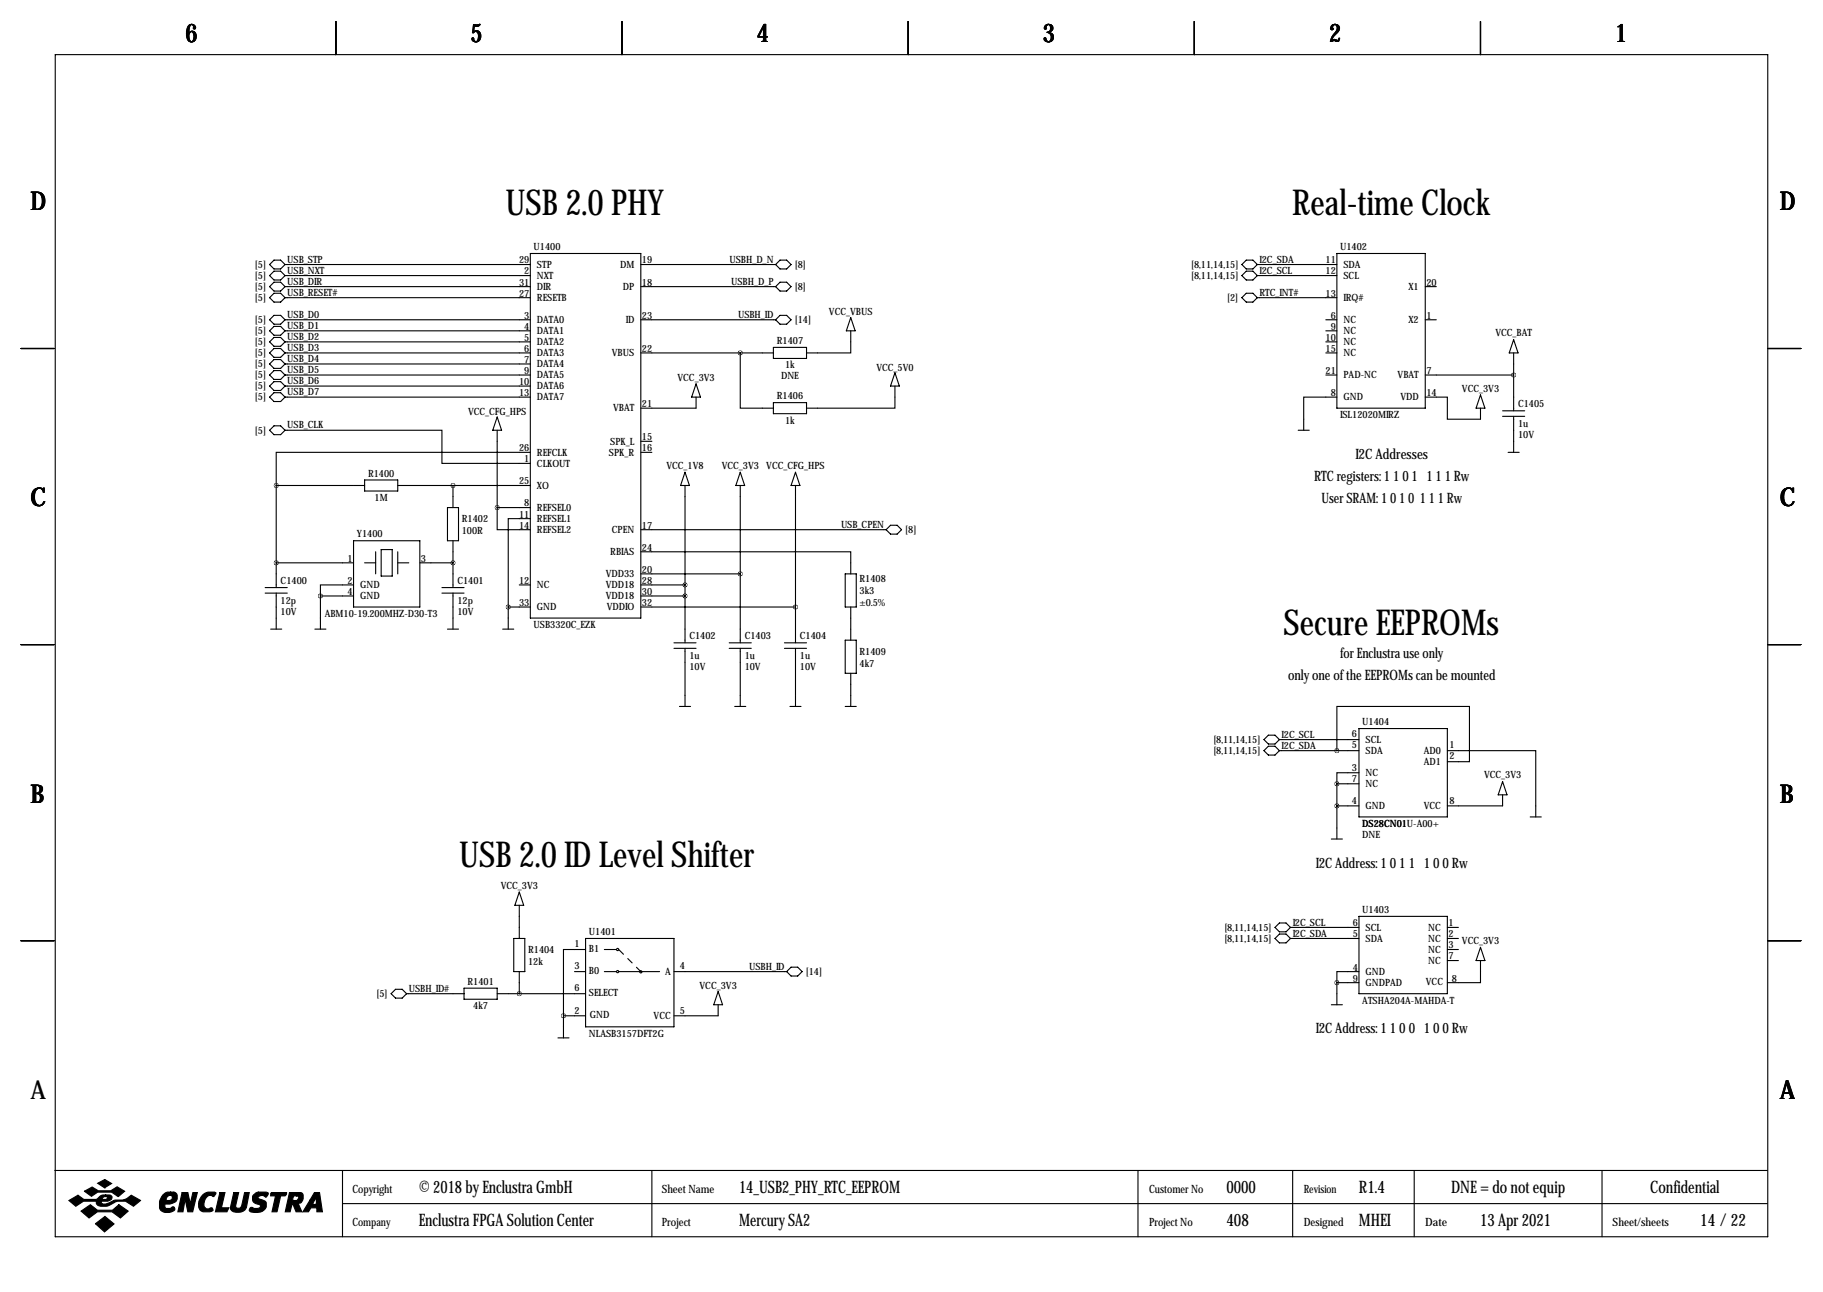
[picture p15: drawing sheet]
<svg xmlns="http://www.w3.org/2000/svg" width="419mm" height="297mm" viewBox="0 0 419 297" stroke-linecap="round" stroke-linejoin="round" font-family="sans-serif">
<defs><g id="words">
<g font-size="8.2">
<text x="116.2" y="49.4">USB 2.0 PHY</text>
<text x="297.1" y="49.4">Real-time Clock</text>
<text x="295" y="145.9">Secure EEPROMs</text>
<text x="105.6" y="199.2">USB 2.0 ID Level Shifter</text>
</g>
<g font-size="5.9">
<text x="42.7" y="9.8">6</text>
<text x="108.2" y="9.8">5</text>
<text x="174" y="9.8">4</text>
<text x="239.8" y="9.8">3</text>
<text x="305.6" y="9.8">2</text>
<text x="371.3" y="9.8">1</text>
<text x="7" y="48.4">D</text>
<text x="409.2" y="48.4">D</text>
<text x="7" y="116.4">C</text>
<text x="409.2" y="116.4">C</text>
<text x="7" y="184.5">B</text>
<text x="409.2" y="184.5">B</text>
<text x="7" y="252.6">A</text>
<text x="409.2" y="252.6">A</text>
</g>
<g font-size="4">
<text x="96.3" y="274.2">© 2018 by Enclustra GmbH</text>
<text x="169.9" y="274.2">14_USB2_PHY_RTC_EEPROM</text>
<text x="281.9" y="274.2">0000</text>
<text x="312.4" y="274.2">R1.4</text>
<text x="333.6" y="274.2">DNE = do not equip</text>
<text x="379.4" y="274.2">Confidential</text>
<text x="96.3" y="281.8">Enclustra FPGA Solution Center</text>
<text x="169.9" y="281.8">Mercury SA2</text>
<text x="281.9" y="281.8">408</text>
<text x="312.4" y="281.8">MHEI</text>
<text x="340.3" y="281.8">13 Apr 2021</text>
<text x="390.9" y="281.8">14/22</text>
</g>
<g font-size="3.3">
<text x="311.6" y="105.5">I2C Addresses</text>
<text x="302.1" y="110.6">RTC registers: 1 1 0 1 1 1 1 Rw</text>
<text x="303.8" y="115.7">User SRAM: 1 0 1 0 1 1 1 Rw</text>
<text x="308.1" y="151.2">for Enclustra use only</text>
<text x="296.1" y="156.3">only one of the EEPROMs can be mounted</text>
<text x="302.5" y="199.5">I2C Address: 1 0 1 1 1 0 0 Rw</text>
<text x="302.5" y="237.6">I2C Address: 1 1 0 0 1 0 0 Rw</text>
</g>
<g font-size="2.6">
<text x="81" y="274.2">Copyright</text>
<text x="152.1" y="274.2">Sheet Name</text>
<text x="264.2" y="274.2">Customer No</text>
<text x="299.7" y="274.2">Revision</text>
<text x="81" y="281.8">Company</text>
<text x="152.1" y="281.8">Project</text>
<text x="264.2" y="281.8">Project No</text>
<text x="299.7" y="281.8">Designed</text>
<text x="327.7" y="281.8">Date</text>
<text x="370.7" y="281.8">Sheet/sheets</text>
</g>
<g font-size="2.3">
<text x="122.7" y="57.5">U1400</text>
<text x="308.1" y="57.5">U1402</text>
<text x="58.6" y="61.6">[5]</text>
<text x="58.6" y="64.1">[5]</text>
<text x="66" y="60.4">USB_STP</text>
<text x="66" y="63">USB_NXT</text>
<text x="66" y="65.5">USB_DIR</text>
<text x="119.3" y="60.6">29</text>
<text x="119.3" y="65.6">31</text>
<text x="120.5" y="63.1">2</text>
<text x="123.4" y="64.1">NXT</text>
<text x="123.4" y="61.6">STP</text>
<text x="142.5" y="61.6">DM</text>
<text x="147.6" y="65.6">18</text>
<text x="147.6" y="60.6">19</text>
<text x="167.7" y="60.4">USBH_D_N</text>
<text x="168.1" y="65.5">USBH_D_P</text>
<text x="182.7" y="61.6">[8]</text>
<text x="273.9" y="64.1">[8,11,14,15]</text>
<text x="273.9" y="61.6">[8,11,14,15]</text>
<text x="289.6" y="63">I2C_SCL</text>
<text x="289.6" y="60.4">I2C_SDA</text>
<text x="304.7" y="60.6">11</text>
<text x="304.7" y="63.1">12</text>
<text x="308.9" y="61.6">SDA</text>
<text x="308.9" y="64.1">SCL</text>
<text x="327.9" y="65.6">20</text>
<text x="58.6" y="66.7">[5]</text>
<text x="58.6" y="69.2">[5]</text>
<text x="66" y="68">USB_RESET#</text>
<text x="119.3" y="68.2">27</text>
<text x="123.4" y="69.2">RESETB</text>
<text x="123.4" y="66.7">DIR</text>
<text x="143.2" y="66.7">DP</text>
<text x="182.7" y="66.7">[8]</text>
<text x="282.1" y="69.2">[2]</text>
<text x="289.6" y="68">RTC_INT#</text>
<text x="304.7" y="68.2">13</text>
<text x="308.9" y="69.2">IRQ#</text>
<text x="323.8" y="66.7">X1</text>
<text x="58.6" y="74.3">[5]</text>
<text x="58.6" y="76.8">[5]</text>
<text x="66" y="73.1">USB_D0</text>
<text x="66" y="75.7">USB_D1</text>
<text x="120.5" y="73.3">3</text>
<text x="120.5" y="75.8">4</text>
<text x="123.4" y="74.3">DATA0</text>
<text x="123.4" y="76.8">DATA1</text>
<text x="143.9" y="74.3">ID</text>
<text x="147.6" y="73.3">23</text>
<text x="169.7" y="73.1">USBH_ID</text>
<text x="182.7" y="74.3">[14]</text>
<text x="190.6" y="72.5">VCC_VBUS</text>
<text x="305.9" y="73.3">6</text>
<text x="305.9" y="75.8">9</text>
<text x="308.9" y="74.3">NC</text>
<text x="308.9" y="76.8">NC</text>
<text x="323.8" y="74.3">X2</text>
<text x="327.9" y="73.3">1</text>
<text x="343.8" y="77.3">VCC_BAT</text>
<text x="58.6" y="79.4">[5]</text>
<text x="58.6" y="81.9">[5]</text>
<text x="66" y="78.2">USB_D2</text>
<text x="66" y="80.7">USB_D3</text>
<text x="66" y="83.3">USB_D4</text>
<text x="120.5" y="78.3">5</text>
<text x="120.5" y="80.9">6</text>
<text x="120.5" y="83.4">7</text>
<text x="123.4" y="79.4">DATA2</text>
<text x="123.4" y="81.9">DATA3</text>
<text x="140.7" y="81.9">VBUS</text>
<text x="147.6" y="80.9">22</text>
<text x="178.6" y="79.1">R1407</text>
<text x="304.7" y="78.3">10</text>
<text x="304.7" y="80.9">15</text>
<text x="308.9" y="79.4">NC</text>
<text x="308.9" y="81.9">NC</text>
<text x="58.6" y="84.4">[5]</text>
<text x="58.6" y="87">[5]</text>
<text x="58.6" y="89.5">[5]</text>
<text x="66" y="85.8">USB_D5</text>
<text x="66" y="88.4">USB_D6</text>
<text x="119.3" y="88.5">10</text>
<text x="120.5" y="86">9</text>
<text x="123.4" y="84.4">DATA4</text>
<text x="123.4" y="87">DATA5</text>
<text x="123.4" y="89.5">DATA6</text>
<text x="155.8" y="87.5">VCC_3V3</text>
<text x="179.6" y="87.2">DNE</text>
<text x="180.5" y="84.7">1k</text>
<text x="201.5" y="85.2">VCC_5V0</text>
<text x="304.7" y="86">21</text>
<text x="308.9" y="87">PAD-NC</text>
<text x="321.3" y="87">VBAT</text>
<text x="327.9" y="86">7</text>
<text x="58.6" y="92.1">[5]</text>
<text x="66" y="90.9">USB_D7</text>
<text x="107.6" y="95.4">VCC_CFG_HPS</text>
<text x="119.3" y="91">13</text>
<text x="123.4" y="92.1">DATA7</text>
<text x="141" y="94.6">VBAT</text>
<text x="147.6" y="93.6">21</text>
<text x="178.6" y="91.8">R1406</text>
<text x="305.9" y="91">8</text>
<text x="308.9" y="92.1">GND</text>
<text x="322" y="92.1">VDD</text>
<text x="327.9" y="91">14</text>
<text x="336.1" y="90">VCC_3V3</text>
<text x="349" y="93.6">C1405</text>
<text x="58.6" y="99.7">[5]</text>
<text x="66" y="98.5">USB_CLK</text>
<text x="147.6" y="101.2">15</text>
<text x="180.5" y="97.4">1k</text>
<text x="308.1" y="96.1">ISL12020MIRZ</text>
<text x="349" y="98.2">1u</text>
<text x="349" y="100.7">10V</text>
<text x="119.3" y="103.7">26</text>
<text x="120.5" y="106.3">1</text>
<text x="123.4" y="107.3">CLKOUT</text>
<text x="123.4" y="104.8">REFCLK</text>
<text x="140" y="104.8">SPK_R</text>
<text x="140.3" y="102.2">SPK_L</text>
<text x="147.6" y="103.7">16</text>
<text x="153.2" y="107.8">VCC_1V8</text>
<text x="165.9" y="107.8">VCC_3V3 VCC_CFG_HPS</text>
<text x="84.6" y="109.6">R1400</text>
<text x="119.3" y="111.4">25</text>
<text x="123.4" y="112.4">XO</text>
<text x="86.1" y="115.2">1M</text>
<text x="119.3" y="119">11</text>
<text x="120.5" y="116.4">8</text>
<text x="123.4" y="117.5">REFSEL0</text>
<text x="82" y="123.6">Y1400</text>
<text x="106.2" y="120">R1402</text>
<text x="106.2" y="122.8">100R</text>
<text x="119.3" y="121.5">14</text>
<text x="123.4" y="120">REFSEL1</text>
<text x="123.4" y="122.5">REFSEL2</text>
<text x="140.7" y="122.5">CPEN</text>
<text x="147.6" y="121.5">17</text>
<text x="193.3" y="121.4">USB_CPEN</text>
<text x="208.1" y="122.5">[8]</text>
<text x="79.9" y="129.1">1</text>
<text x="96.8" y="129.1">3</text>
<text x="140.3" y="127.6">RBIAS</text>
<text x="147.6" y="131.7">20</text>
<text x="147.6" y="126.6">24</text>
<text x="64.5" y="134.2">C1400</text>
<text x="79.9" y="134.2">2</text>
<text x="79.9" y="136.8">4</text>
<text x="82.8" y="135.2">GND</text>
<text x="82.8" y="137.8">GND</text>
<text x="105.2" y="134.2">C1401</text>
<text x="119.3" y="134.2">12</text>
<text x="123.4" y="135.2">NC</text>
<text x="139.2" y="132.7">VDD33</text>
<text x="139.2" y="135.2">VDD18</text>
<text x="139.2" y="137.8">VDD18</text>
<text x="147.6" y="134.2">28</text>
<text x="147.6" y="136.8">30</text>
<text x="197.6" y="133.7">R1408</text>
<text x="197.6" y="136.5">3k3</text>
<text x="64.5" y="138.8">12p</text>
<text x="64.5" y="141.3">10V</text>
<text x="74.7" y="141.9">ABM10-19.200MHZ-D30-T3</text>
<text x="105.2" y="138.8">12p</text>
<text x="105.2" y="141.3">10V</text>
<text x="119.3" y="139.3">33</text>
<text x="123.4" y="140.3">GND</text>
<text x="139.5" y="140.3">VDDIO</text>
<text x="147.6" y="139.3">32</text>
<text x="197.6" y="139.3">±0.5%</text>
<text x="122.7" y="144.4">USB3320C_EZK</text>
<text x="158.5" y="146.9">C1402</text>
<text x="171.2" y="146.9">C1403</text>
<text x="183.9" y="146.9">C1404</text>
<text x="158.5" y="151.5">1u</text>
<text x="158.5" y="154">10V</text>
<text x="171.2" y="151.5">1u</text>
<text x="171.2" y="154">10V</text>
<text x="183.9" y="151.5">1u</text>
<text x="183.9" y="154">10V</text>
<text x="197.6" y="150.5">R1409</text>
<text x="197.6" y="153.3">4k7</text>
<text x="313.2" y="166.7">U1404</text>
<text x="278.9" y="170.8">[8,11,14,15]</text>
<text x="278.9" y="173.3">[8,11,14,15]</text>
<text x="294.6" y="169.6">I2C_SCL</text>
<text x="294.6" y="172.2">I2C_SDA</text>
<text x="310.7" y="169.5">6</text>
<text x="310.7" y="172.1">5</text>
<text x="313.9" y="170.8">SCL</text>
<text x="313.9" y="173.3">SDA</text>
<text x="327.3" y="173.3">AD0</text>
<text x="333.2" y="172.1">1</text>
<text x="310.7" y="177.2">3</text>
<text x="310.7" y="179.7">7</text>
<text x="313.9" y="178.4">NC</text>
<text x="327.3" y="175.9">AD1</text>
<text x="333.2" y="174.6">2</text>
<text x="341.2" y="178.9">VCC_3V3</text>
<text x="310.7" y="184.8">4</text>
<text x="313.9" y="181">NC</text>
<text x="333.2" y="184.8">8</text>
<text x="313.2" y="190.1">DS28CN01</text>
<text x="313.2" y="190.1">DS28CN01U-A00+</text>
<text x="313.9" y="186">GND</text>
<text x="327.3" y="186">VCC</text>
<text x="313.2" y="192.7">DNE</text>
<text x="115.1" y="204.3">VCC_3V3</text>
<text x="313.2" y="209.9">U1403</text>
<text x="135.4" y="215">U1401</text>
<text x="281.5" y="214">[8,11,14,15]</text>
<text x="297.2" y="212.8">I2C_SCL</text>
<text x="297.2" y="215.4">I2C_SDA</text>
<text x="311" y="213">6</text>
<text x="311" y="215.5">5</text>
<text x="313.9" y="214">SCL</text>
<text x="328.3" y="214">NC</text>
<text x="333" y="213">1</text>
<text x="333" y="215.5">2</text>
<text x="121.4" y="219.1">R1404</text>
<text x="121.4" y="221.9">12k</text>
<text x="132.1" y="217.8">1</text>
<text x="135.4" y="218.8">B1</text>
<text x="281.5" y="216.5">[8,11,14,15]</text>
<text x="313.9" y="216.5">SDA</text>
<text x="328.3" y="216.5">NC</text>
<text x="328.3" y="219.1">NC</text>
<text x="328.3" y="221.6">NC</text>
<text x="333" y="218">3</text>
<text x="333" y="220.6">7</text>
<text x="336.1" y="217">VCC_3V3</text>
<text x="107.5" y="226.4">R1401</text>
<text x="132.1" y="222.9">3</text>
<text x="132.1" y="228">6</text>
<text x="135.4" y="223.9">B0</text>
<text x="152.9" y="224.1">A</text>
<text x="156.3" y="222.9">4</text>
<text x="160.8" y="227.4">VCC_3V3</text>
<text x="172.2" y="223">USBH_ID</text>
<text x="185.3" y="224.1">[14]</text>
<text x="311" y="223.1">4</text>
<text x="311" y="225.7">9</text>
<text x="313.9" y="224.1">GND</text>
<text x="313.9" y="226.7">GNDPAD</text>
<text x="327.8" y="226.4">VCC</text>
<text x="333.8" y="225.7">8</text>
<text x="86.6" y="229.2">[5]</text>
<text x="94" y="228.1">USBH_ID#</text>
<text x="108.8" y="232">4k7</text>
<text x="132.1" y="233">2</text>
<text x="135.4" y="229">SELECT</text>
<text x="156.3" y="233">5</text>
<text x="313.2" y="230.8">ATSHA204A-MAHDA-T</text>
<text x="135.4" y="238.4">NLASB3157DFT2G</text>
<text x="135.6" y="234.1">GND</text>
<text x="150.3" y="234.3">VCC</text>
</g>
</g></defs>
<g fill="none" stroke="#000" stroke-width=".25">
<path d="M12.7 12.6h393.7v271.7h-393.7zM77.2 4.9v7.7M143 4.9v7.7M208.8 4.9v7.7M274.6 4.9v7.7M340.4 4.9v7.7M121.9 58.3h25.4v83.8h-25.4zM286.5 59.8h1.5l1.1 1-1.1 1h-1.5l-1-1zM307.3 58.3h20.4v35.5h-20.4zM62 60.8l1-1h1.5l1 1-1 1h-1.5zM62 63.4l1-1.1h1.5l1 1.1-1 1h-1.5zM62 65.9l1-1h1.5l1 1-1 1h-1.5z"/>
<path d="M62 73.5l1-1h1.5l1 1-1 1h-1.5zM62 76.1l1-1.1h1.5l1 1.1-1 1h-1.5zM62 78.6l1-1h1.5l1 1-1 1h-1.5zM63 67.4h1.5l1 1-1 1.1h-1.5l-1-1.1zM65.5 63.4h56.4M65.5 73.5h56.4M65.5 76.1h56.4M65.5 78.6h56.4M65.5 65.9h56.4M65.5 60.8h56.4M65.5 68.4h56.4M147.3 73.5h31"/>
<path d="M147.3 65.9h31M147.3 60.8h31M177.8 79.9h7.6v2.5h-7.6zM178.3 60.8l1-1h1.5l1.1 1-1.1 1h-1.5zM178.3 65.9l1-1h1.5l1.1 1-1.1 1h-1.5zM178.3 73.5l1-1h1.5l1.1 1-1.1 1h-1.5zM195.6 76.1v5h-10.2M195.6 73l1 3.1h-2zM286.5 62.3h1.5l1.1 1.1-1.1 1h-1.5l-1-1zM286.5 67.4h1.5l1.1 1-1.1 1.1h-1.5l-1-1.1zM289.1 63.4h18.2M289.1 60.8h18.2"/>
<path d="M289.1 68.4h18.2M304.8 73.5h2.5M304.8 76.1h2.5M304.8 78.6h2.5M327.7 73.5h2.5M327.7 65.9h2.5M348 78.1l1 3h-2zM4.8 80.1h7.6M62 81.1l1-1h1.5l1 1-1 1.1h-1.5zM62 98.9l1-1h1.5l1 1-1 1h-1.5zM62 83.7l1-1h1.5l1 1-1 1h-1.5zM62 86.2l1-1h1.5l1 1-1 1h-1.5z"/>
<path d="M62 88.8l1-1.1h1.5l1 1.1-1 1h-1.5zM62 91.3l1-1h1.5l1 1-1 1h-1.5zM65.5 98.9h36.1v7.6h20.3M65.5 81.1h56.4M65.5 83.7h56.4M65.5 86.2h56.4M65.5 88.8h56.4M65.5 91.3h56.4M114.3 98.9v17.8M114.3 95.9l1 3h-2zM147.3 81.1h30.5M160 91.3v2.5h-12.7"/>
<path d="M160 88.3l1 3h-2zM170.2 81.1v12.7h7.6M177.8 92.6h7.6v2.5h-7.6zM205.7 88.8v5h-20.3M205.7 85.7l1.1 3.1h-2.1zM298.4 98.9h2.6M304.8 81.1h2.5M304.8 86.2h2.5M307.3 91.3h-7.6v7.6M327.7 91.3h5v5.1h7.7v-2.6M327.7 86.2h20.3M340.4 90.8l1 3h-2.1z"/>
<path d="M345.4 94.4h5.1M345.4 95.7h5.1M348 81.1v13.3M348 95.7v8.3M406.4 80.1h7.6M63.5 111.6h20.3M63.5 111.6v23.5M83.8 110.3h7.6v2.6h-7.6zM91.4 111.6h30.5M102.9 116.7h2.5v7.6h-2.5zM104.1 111.6v5.1M114.3 116.7v5.1h7.6"/>
<path d="M114.3 116.7h7.6M121.9 119.2h-5.1v20.4M121.9 104h-58.4v7.6M147.3 101.5h2.6M147.3 104h2.6M157.5 108.6l1 3h-2zM157.5 111.6v36.2M170.2 108.6l1 3h-2zM170.2 111.6v36.2M182.9 108.6l1 3h-2zM182.9 111.6v36.2M346.7 104h2.5"/>
<path d="M61 135.1h5M61 136.4h5M63.5 129.4h17.8M63.5 136.4v8.2M73.7 137h7.6M73.7 137v7.6M81.3 134.5h-7.6v2.5M81.3 124.3h15.2v15.3h-15.2zM83.8 129.4h2.6M86.4 126.9v5M87.6 126.4h2.6v6h-2.6zM91.4 126.9v5"/>
<path d="M91.4 129.4h2.6M96.5 129.4h7.6M101.6 135.1h5.1M101.6 136.4h5.1M104.1 124.3v10.8M104.1 136.4v8.2M116.8 139.6h5.1M116.8 139.6v5M119.4 134.5h2.5M147.3 126.9h48.3v5M147.3 139.6h35.6M147.3 134.5h10.2"/>
<path d="M147.3 137h10.2M147.3 121.8h56.4M147.3 131.9h22.9M194.3 131.9h2.5v7.7h-2.5zM195.6 139.6v7.6M204.7 120.8h1.5l1.1 1-1.1 1h-1.5l-1-1zM4.8 148.2h7.6M62.2 144.6h2.6M72.4 144.6h2.5M102.9 144.6h2.5M115.6 144.6h2.5M154.9 147.8h5.1"/>
<path d="M154.9 149.1h5.1M157.5 149.1v13.3M167.6 147.8h5.1M167.6 149.1h5.1M170.2 149.1v13.3M180.3 147.8h5.1M180.3 149.1h5.1M182.9 149.1v13.3M194.3 147.2h2.5v7.6h-2.5zM195.6 154.8v7.6M406.4 148.2h7.6M156.2 162.4h2.5"/>
<path d="M168.9 162.4h2.5M181.6 162.4h2.5M194.3 162.4h2.5M290.6 170l1-1h1.5l1 1-1 1.1h-1.5zM290.6 172.6l1-1h1.5l1 1-1 1h-1.5zM294.1 170h18.3M294.1 172.6h18.3M307.3 172.6v-10.2h30.5v12.7h-5.1M312.4 177.7h-5.1v2.5M312.4 167.5h20.3v20.3h-20.3zM332.7 172.6h20.4v15.2M345.4 179.7l1.1 3h-2.1z"/>
<path d="M306.1 192.9h2.5M307.3 180.2v12.7M307.3 180.2h5.1M307.3 185.3h5.1M345.4 182.7v2.6h-12.7M351.8 187.8h2.5M4.8 216.3h7.6M118.1 215.8h2.5v7.6h-2.5zM119.4 208.1v7.7M119.4 205.1l1 3h-2zM134.6 218.3h-5.1v15.2M134.6 215.8h20.3v20.3h-20.3z"/>
<path d="M138.9 218.3h2.8M293.1 213.2l1-1h1.6l1 1-1 1h-1.6zM293.1 215.8l1-1.1h1.6l1 1.1-1 1h-1.6zM296.7 213.2h15.7M296.7 215.8h15.7M312.4 210.7h20.3v17.8h-20.3zM332.7 213.2h2.6M332.7 215.8h2.6M332.7 218.3h2.6M340.4 217.8l1 3h-2.1zM406.4 216.3h7.6M89.9 228.5l1-1.1h1.6l1 1.1-1 1h-1.6z"/>
<path d="M93.5 228.5h13.2M106.7 227.2h7.6v2.5h-7.6zM114.3 228.5h20.3M119.4 223.4v5.1M128.3 238.6h2.5M129.5 233.5h5.1M129.5 233.5v5.1M132.1 223.4h2.5M138.9 223.4h2.8M142.2 223.4h9.4M154.9 223.4h25.9M165.1 231v2.5h-10.2"/>
<path d="M165.1 228l1 3h-2zM180.8 223.4l1.1-1h1.5l1 1-1 1h-1.5zM306.1 231h2.5M307.3 225.9v5.1M307.3 225.9h5.1M312.4 223.4h-5.1v2.5M332.7 220.8h2.6M340.4 220.8v5.1h-7.7M12.6 269.1h393.7M78.7 269.1v15.2M78.7 276.7h327.6M149.9 269.1v15.2"/>
<path d="M261.6 269.1v15.2M297.2 269.1v15.2M325.1 269.1v15.2M368.3 269.1v15.2"/>
<circle cx="142" cy="218.3" r=".25"/>
<circle cx="142" cy="223.4" r=".25"/>
<circle cx="147.3" cy="223.4" r=".25"/>
</g>
<g fill="#000" stroke="#000" stroke-width=".25">
<path d="M15.8 276l2.1-1.2 1.4 1h2.8l.3-.2a1.77 1.77 0 0 1 1.9-.9v.4l-.6 .2-.2 .5h.9l.3-.6-.4-.1v-.4h.9a.59 .59 0 0 1 .6 .7l-.2 .4-.8 .4h-1.4l-.1 .1 .1 .4a3.2 3.2 0 0 0 2.7-.7l.3-.1a4 4 0 0 0 3.8-1.1l2.1 1.2-1.6 1.3a4 4 0 0 0-5.5-.2 2.66 2.66 0 0 1-2.9-.2l-.1-.7h-3l-1.8 1.1zM19.4 273.9l1.8-1 1.4 .9h2.9l1.4-.9 1.8 1-1.5 1.2-1.5-1h-3.2l-1.5 .9zM22.5 272l1.6-.8 1.6 .9-1.6 1zM18.6 278.4l2.2-1.4 1.6 1.2h3.5l1.4-1.2 2.2 1.4-1.8 1.6-1.9-1.4h-3.4l-1.9 1.4zM37.4 274.7a1.75 1.75 0 0 1 1.8-.6v.7a.82 .82 0 0 0-.8 1.2h.6a.6 .6 0 0 0 .6-.5 .6 .6 0 0 0-.4-.7v-.7h.8l.5 .3a1.61 1.61 0 0 1 0 1.7 1.61 1.61 0 0 1-1.5 .7h-1v.9l.2 .1h.9l.7-.4 .4 .4a1.06 1.06 0 0 1-1.3 1 1.82 1.82 0 0 1-2.2-1.1 3.5 3.5 0 0 1 .7-3zM41.9 274.2h1.3l.5 2.6 .6-2.6h1.1l-1.1 4.4h-1.1l-.6-2.9-.5 2.9h-1.2zM46.7 274.6a2.78 2.78 0 0 1 2.9-.4l-.4 .9a1.32 1.32 0 0 0-2.1 .8l-.2 .8a.98 .98 0 0 0 1.1 1.2 .55 .55 0 0 1 .6-.2 .55 .55 0 0 1 .4 .6l-.7 .3-1.8-.1a1.79 1.79 0 0 1-.8-2.3zM50.5 274.2h1.2l-.8 3.5h1.7l-.4 .9h-2.7zM53.7 274.2h1.2l-.7 3.1a.73 .73 0 0 0 .7 .5 .73 .73 0 0 0 .7-.6l.6-3h1.1l-.7 3.4a2.28 2.28 0 0 1-3.6 .4v-.4zM58.3 274.7l.8-.6h2.1l.5 .2v.2l-.6 .7a.96 .96 0 0 0-1-.4 .96 .96 0 0 0-.8 .6l1.7 .8a1.71 1.71 0 0 1-.1 1.8 1.71 1.71 0 0 1-1.7 .8l-1.4-.2a.51 .51 0 0 1-.4-.7 .51 .51 0 0 1 .8-.2l1 .1a.52 .52 0 0 0 .6-.2 .52 .52 0 0 0-.2-.7 1.39 1.39 0 0 1-1.4-.6 1.39 1.39 0 0 1 .1-1.6zM62.2 274.4l.2-.2h3.5l-.1 .4-.3 .3h-1l-.8 3.7h-1.2l.8-3.7h-1.1zM66.5 274.2h1.7v.7h-.7l-.2 1.1h.9l.3-.3a.44 .44 0 0 0 .1-.5 .44 .44 0 0 0-.4-.3v-.7h1l.3 .2 .2 .3v.9a1.03 1.03 0 0 1-1.2 1l.9 2h-1.3l-.8-1.8h-.1l-.5 1.8h-1.1z"/>
<path d="M72.3 274.2h1.2l.6 4.4h-1.3v-.9h-1.3l-.6 .9h-1.3l1.7-2.7h1l-.4 .8 .2 .2h.4l.2-.2v-1.5l-.4 .7h-1zM21.9 281.3l2.2-1.6 2.1 1.7-2.2 1.8z"/>
</g>
<path d="M147.3 223.4l-5.1-5.1" fill="none" stroke="#000" stroke-width=".25" stroke-dasharray="1.4 1.4"/>
<path d="M157.4 134.5a.05 .05 0 0 0 .1 0 .05 .05 0 0 0-.1 0zM116.8 139.6a.05 .05 0 0 0 .1 0 .05 .05 0 0 0-.1 0zM157.4 137a.05 .05 0 0 0 .1 0 .05 .05 0 0 0-.1 0zM170.1 131.9a.05 .05 0 0 0 .1 0 .05 .05 0 0 0-.1 0zM347.9 86.2a.05 .05 0 0 0 .1 0 .05 .05 0 0 0-.1 0zM182.8 139.6a.05 .05 0 0 0 .1 0 .05 .05 0 0 0-.1 0zM73.6 137a.05 .05 0 0 0 .1 0 .05 .05 0 0 0-.1 0zM307.3 225.9a.05 .05 0 0 0 .1 0 .05 .05 0 0 0-.1 0zM307.3 180.2a.05 .05 0 0 0 .1 0 .05 .05 0 0 0-.1 0zM307.3 172.6a.05 .05 0 0 0 .1 0 .05 .05 0 0 0-.1 0zM307.3 185.3a.05 .05 0 0 0 .1 0 .05 .05 0 0 0-.1 0zM104.1 111.6a.05 .05 0 0 0 .1 0 .05 .05 0 0 0-.1 0zM104.1 129.4a.05 .05 0 0 0 .1 0 .05 .05 0 0 0-.1 0zM129.5 233.5a.05 .05 0 0 0 .1 0 .05 .05 0 0 0-.1 0zM119.3 228.5a.05 .05 0 0 0 .1 0 .05 .05 0 0 0-.1 0zM170.1 81.1a.05 .05 0 0 0 .1 0 .05 .05 0 0 0-.1 0z" fill="#000" stroke="#000" stroke-width="1"/>
<use href="#words"/>
</svg>
